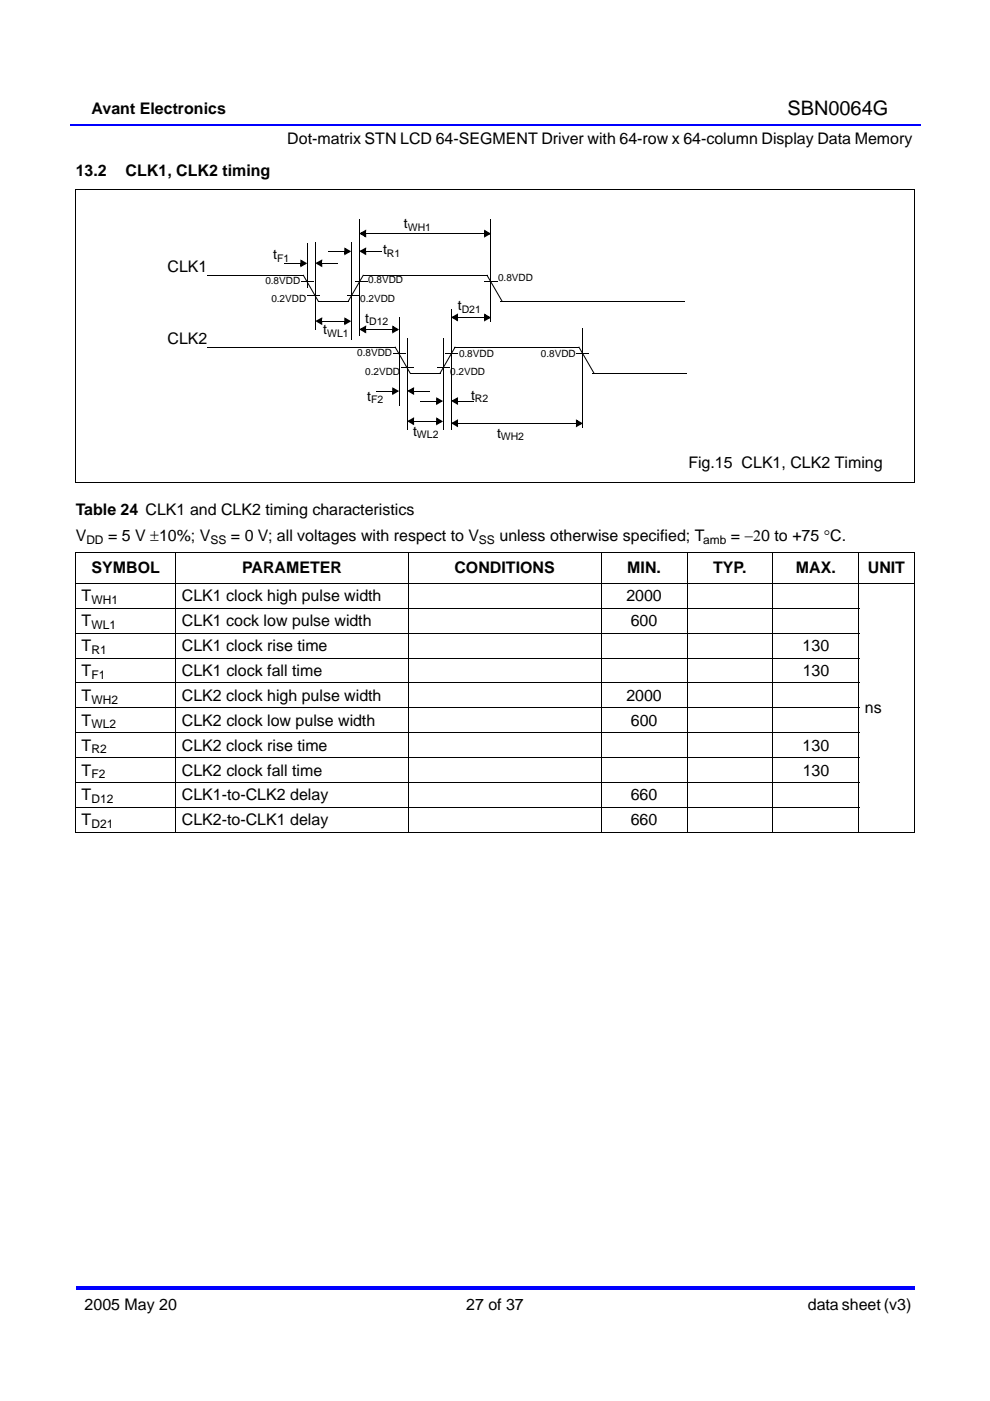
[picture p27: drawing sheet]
<svg xmlns="http://www.w3.org/2000/svg" width="210mm" height="297mm" viewBox="0 0 210 297" stroke-linecap="round" stroke-linejoin="round" font-family="sans-serif">
<defs><g id="words">
<text font-size="4.2" x="167" y="24.3">SBN0064G</text>
<g font-size="3.4">
<text x="19.4" y="24.2">Avant Electronics</text>
<text x="60.9" y="30.5">Dot-matrix STN LCD 64-SEGMENT Driver with 64-row x 64-column Display Data Memory</text>
<text x="16" y="37.3">13.2</text>
<text x="26.6" y="37.3">CLK1, CLK2 timing</text>
<text x="35.5" y="57.7">CLK1</text>
<text x="35.5" y="72.9">CLK2</text>
<text x="145.9" y="99.2">Fig.15 CLK1, CLK2 Timing</text>
<text x="16" y="109.2">Table 24 CLK1 and CLK2 timing characteristics</text>
<text x="16" y="114.7">V</text>
<text x="22.9" y="114.7">= 5 V ±10%; V</text>
<text x="49" y="114.7">= 0 V; all voltages with respect to V</text>
<text x="105.9" y="114.7">unless otherwise specified; T</text>
<text x="154.9" y="114.7">= −20 to +75 °C.</text>
<text x="19.4" y="121.6">SYMBOL</text>
<text x="51.3" y="121.6">PARAMETER</text>
<text x="96.3" y="121.6">CONDITIONS</text>
<text x="133" y="121.6">MIN.</text>
<text x="151.2" y="121.6">TYP.</text>
<text x="168.7" y="121.6">MAX.</text>
<text x="184" y="121.6">UNIT</text>
<text x="17.3" y="127.4">T</text>
<text x="38.6" y="127.4">CLK1 clock high pulse width</text>
<text x="132.8" y="127.4">2000</text>
<text x="17.3" y="132.7">T</text>
<text x="17.3" y="138">T</text>
<text x="38.6" y="132.7">CLK1 cock low pulse width</text>
<text x="38.6" y="138">CLK1 clock rise time</text>
<text x="133.7" y="132.7">600</text>
<text x="170.2" y="138">130</text>
<text x="17.3" y="143.3">T</text>
<text x="38.6" y="143.3">CLK1 clock fall time</text>
<text x="170.2" y="143.3">130</text>
<text x="17.3" y="148.5">T</text>
<text x="38.6" y="148.5">CLK2 clock high pulse width</text>
<text x="132.8" y="148.5">2000</text>
<text x="17.3" y="153.8">T</text>
<text x="38.6" y="153.8">CLK2 clock low pulse width</text>
<text x="133.8" y="153.8">600</text>
<text x="183.4" y="151.2">ns</text>
<text x="17.3" y="159.1">T</text>
<text x="38.6" y="159.1">CLK2 clock rise time</text>
<text x="170.2" y="159.1">130</text>
<text x="17.3" y="164.4">T</text>
<text x="38.6" y="164.4">CLK2 clock fall time</text>
<text x="170.2" y="164.4">130</text>
<text x="17.3" y="169.7">T</text>
<text x="38.6" y="169.7">CLK1-to-CLK2 delay</text>
<text x="133.7" y="169.7">660</text>
<text x="17.3" y="175">T</text>
<text x="38.6" y="175">CLK2-to-CLK1 delay</text>
<text x="133.7" y="175">660</text>
<text x="18" y="277.8">2005 May 20</text>
<text x="98.9" y="277.8">27 of 37</text>
<text x="171.3" y="277.8">data sheet (v3)</text>
</g>
<g font-size="3">
<text x="81.2" y="54">t</text>
<text x="85.6" y="48.4">t</text>
<text x="57.9" y="54.9">t</text>
<text x="97.1" y="65.7">t</text>
<text x="68.5" y="70.8">t</text>
<text x="77.4" y="68.4">t</text>
<text x="77.9" y="85">t</text>
<text x="99.9" y="84.7">t</text>
<text x="87.6" y="92.4">t</text>
<text x="105.4" y="92.8">t</text>
</g>
<g font-size="2.5">
<text x="18.3" y="115.3">DD</text>
<text x="44.6" y="115.3">SS</text>
<text x="101.6" y="115.3">SS</text>
<text x="149.1" y="115.3">amb</text>
<text x="19.4" y="128">WH1</text>
<text x="19.4" y="133.3">WL1</text>
<text x="19.4" y="138.6">R1</text>
<text x="19.4" y="143.9">F1</text>
<text x="19.4" y="149.2">WH2</text>
<text x="19.4" y="154.5">WL2</text>
<text x="19.4" y="159.7">R2</text>
<text x="19.4" y="165">F2</text>
<text x="19.4" y="170.3">D12</text>
<text x="19.4" y="175.6">D21</text>
</g>
<g font-size="2.2">
<text x="86.5" y="48.9">WH1</text>
<text x="58.8" y="55.5">F1</text>
<text x="82" y="54.5">R1</text>
<text x="69.4" y="71.4">WL1</text>
<text x="78.3" y="69">D12</text>
<text x="97.9" y="66.3">D21</text>
<text x="78.7" y="85.5">F2</text>
<text x="100.7" y="85.3">R2</text>
<text x="88.4" y="93">WL2</text>
<text x="106.2" y="93.4">WH2</text>
</g>
<g font-size="2.1">
<text x="105.6" y="59.6">0.8VDD</text>
<text x="56.3" y="60.3">0.8VDD</text>
<text x="57.5" y="64.1">0.2VDD</text>
<text x="76.4" y="64.1">0.2VDD</text>
<text x="78.1" y="60">0.8VDD</text>
<text x="75.7" y="75.5">0.8VDD</text>
<text x="97.3" y="75.7">0.8VDD</text>
<text x="114.7" y="75.7">0.8VDD</text>
<text x="77.4" y="79.5">0.2VDD</text>
<text x="95.4" y="79.5">0.2VDD</text>
</g>
</g></defs>
<path d="M14.8 26.6h180.3" fill="none" stroke="#00f" stroke-width=".42"/>
<path d="M16 272.6h177.9v.7h-177.9z" fill="#00f"/>
<g fill="none" stroke="#000" stroke-width=".21">
<path d="M16 40.1h177.9M16.1 40v62.3M43.9 58.4h20.5M60.4 55.8h3.4M63.8 59.6h2.7M65.2 51.5v9.5M66.8 51.5v18.3M68.2 55.8h3.4M69.7 53.3h3.4M74.5 51.5v20.6M75.2 59.6h2.8M76.2 46.5v24.7"/>
<path d="M76.9 58.4h26.5M77.5 53.3h3.4M77.6 49.5h25.1M102.7 59.6h2.8M104.1 46.5v21.8M193.8 40.1v62.3M43.9 73.6h40M65 62.6h2.8M67.4 63.9h6.5M68.3 68.1h4.8M73.5 62.6h2.8M77.6 69.8h5.7"/>
<path d="M83.2 74.9h2.8M84.6 67.2v18.8M84.9 77.8h2.8M86.3 71.8v19.3M86.8 79.1h6.6M92.6 77.8h2.7M93.9 71.8v19.3M94.3 74.9h2.7M95.6 65.5v25.6M96.4 73.6h26.5M97.1 67.3h5.6M106.1 63.9h39.2"/>
<path d="M122.2 74.9h2.8M123.6 69.7v21M125.6 79.1h20.1M79.9 82.9h3.4M87.7 82.9h3.4M87.8 89.3h4.8M89.2 85h3.4M97 85h3.3M97.1 89.7h25.1M15.9 117.2h178.1M16 117.3v59.1M16 102.3h177.9"/>
<path d="M37.3 117.1v59.6M86.6 117.1v59.6M127.4 117.1v59.6M145.7 117.1v59.6M163.9 117.1v59.6M182.1 117.1v59.6M193.9 117.3v59.1M15.9 123.6h178.1M15.9 128.9h166.3M15.9 134.2h166.3M15.9 139.5h166.3M15.9 144.8h166.3"/>
<path d="M15.9 150.1h166.3M15.9 155.4h166.3M15.9 160.7h166.3M15.9 166h166.3M15.9 171.3h166.3M15.9 176.6h178.1"/>
</g>
<g fill="#000">
<path d="M63.7 55l1.5 .8-1.5 .9 .1-.6 .8-.5 .2 .4-1-.5 .2-.3 .1 .6h-.4zM63.7 55.8h.4v.5h-.4zM64.2 58.3h.2zM67.9 55.4h.4v.4h-.4zM66.8 55.8l1.5-.8-.1 .5-.8 .5-.2-.4 1 .5-.2 .4-.1-.7h.4v.9zM73 52.5l1.5 .8-1.5 .8 .1-.5 .8-.5 .2 .4-1-.5 .2-.4 .1 .7h-.4zM73 53.3h.4v.5h-.4zM77 58.2l.1 .2zM77.2 52.8h.4v.5h-.4zM77.2 49h.4v.5h-.4zM77.5 49.4l.1 .2zM76.2 53.3l1.4-.8-.1 .5-.8 .5-.2-.4 1 .5-.2 .3-.1-.6h.4v.8z"/>
<path d="M76.1 49.5l1.5-.8-.1 .5-.8 .5-.2-.4 1 .5-.2 .4-.1-.7h.4v.9zM102.6 48.7l1.5 .8-1.5 .9 .1-.6 .9-.4 .2 .3-1.1-.5 .3-.3 .1 .6h-.5zM102.6 49.5h.5v.5h-.5zM103.1 58.3h.3zM66.7 69.8l.3 .1zM67.4 63.9h.2zM64.2 58.4l.2-.1 3.2 5.5-.2 .1zM67.9 67.6h.4v.5h-.4zM68.2 68l.1 .2zM66.8 68.1l1.5-.8-.1 .5-.8 .5-.2-.4 1 .5-.2 .3-.1-.6h.4v.8zM73 67.3l1.5 .8-1.5 .9 .1-.6 .8-.5 .2 .4-1-.5 .2-.3 .1 .6h-.4zM73 68.1h.4v.5h-.4z"/>
<path d="M73.7 63.8l.2 .2zM76.9 58.3l.2 .1-3.2 5.5-.2-.1zM77.2 69.4h.4v.4h-.4zM77.5 69.7l.1 .3zM76.1 69.8l1.5-.8-.1 .5-.8 .5-.2-.3 1 .4-.2 .4-.1-.7h.4v.9zM83.2 69l1.4 .8-1.4 .9 .1-.5 .8-.5 .2 .3-1-.4 .2-.4 .1 .6h-.4zM83.2 69.8h.4v.5h-.4zM83.7 73.6h.2zM86.9 79.2l.2-.1zM83.7 73.7l.2-.1 3.2 5.5-.2 .1zM93.2 79.1l.2 .1zM96.4 73.6l.2 .1-3.2 5.5-.2-.1z"/>
<path d="M96.4 73.5l.2 .2zM96.7 66.8h.4v.5h-.4zM97 67.2l.1 .2zM95.6 67.3l1.5-.9-.1 .6-.8 .5-.3-.4 1.1 .5-.2 .4-.1-.7h.4v.9zM102.6 66.5l1.5 .8-1.5 .9 .1-.6 .9-.5 .2 .4-1.1-.5 .3-.3 .1 .6h-.5zM102.6 67.3h.5v.5h-.5zM106.4 63.9h.2zM103.2 58.4l.2-.1 3.2 5.5-.2 .1zM122.6 73.6h.3zM125.8 79.2l.3-.1zM122.7 73.7l.2-.1 3.1 5.5-.2 .1zM83.2 82.1l1.4 .8-1.4 .9 .1-.6 .8-.5 .2 .4-1-.5 .2-.3 .1 .6h-.4z"/>
<path d="M83.2 82.9h.4v.5h-.4zM87.4 82.4h.4v.5h-.4zM87.4 88.8h.4v.5h-.4zM87.7 89.2l.1 .2zM86.3 82.9l1.5-.8-.1 .5-.9 .5-.2-.4 1.1 .5-.2 .4-.1-.7h.4v.9zM86.3 89.3l1.5-.8-.1 .5-.9 .5-.2-.4 1.1 .5-.2 .4-.1-.7h.4v.9zM92.5 84.2l1.4 .8-1.4 .9 .1-.6 .8-.4 .2 .3-1-.4 .2-.4 .1 .6h-.4zM92.5 85h.4v.5h-.4zM92.5 88.5l1.4 .8-1.4 .9 .1-.6 .8-.4 .2 .3-1-.5 .2-.3 .1 .6h-.4zM92.5 89.3h.4v.5h-.4zM96.7 84.6h.4v.4h-.4zM96.7 89.3h.4v.4h-.4z"/>
<path d="M97 89.6l.1 .3zM95.6 85l1.5-.8-.1 .6-.8 .4-.3-.4 1.1 .5-.2 .4-.1-.7h.4v.9zM95.6 89.7l1.5-.8-.1 .5-.8 .5-.3-.3 1.1 .4-.2 .4-.1-.7h.4v.9zM100.3 84.9l.1 .2zM122.1 88.9l1.5 .8-1.5 .9 .1-.5 .9-.5 .2 .3-1.1-.4 .2-.4 .1 .6h-.4zM122.1 89.7h.4v.5h-.4z"/>
</g>
<g fill="#000">
<path d="M63.9 55.4l.8 .4-.8 .5zM67.3 55.8l.8-.4v.9zM73.2 52.8l.8 .5-.8 .5zM76.6 53.3l.8-.5v1zM76.6 49.5l.8-.5v1zM102.8 49l.9 .5-.9 .5zM67.3 68.1l.8-.5v1zM73.2 67.6l.8 .5-.8 .5zM76.6 69.8l.8-.4v.9zM83.4 69.4l.8 .4-.8 .5zM96.1 67.3l.8-.5v1zM102.8 66.8l.9 .5-.9 .5z"/>
<path d="M83.4 82.4l.8 .5-.8 .5zM86.7 82.9l.9-.5v1zM86.7 89.3l.9-.5v1zM92.7 84.6l.8 .4-.8 .5zM92.7 88.8l.8 .5-.8 .5zM96.1 85l.8-.4v.9zM96.1 89.7l.8-.4v.9zM122.3 89.3l.9 .4-.9 .5z"/>
</g>
<use href="#words"/>
</svg>
